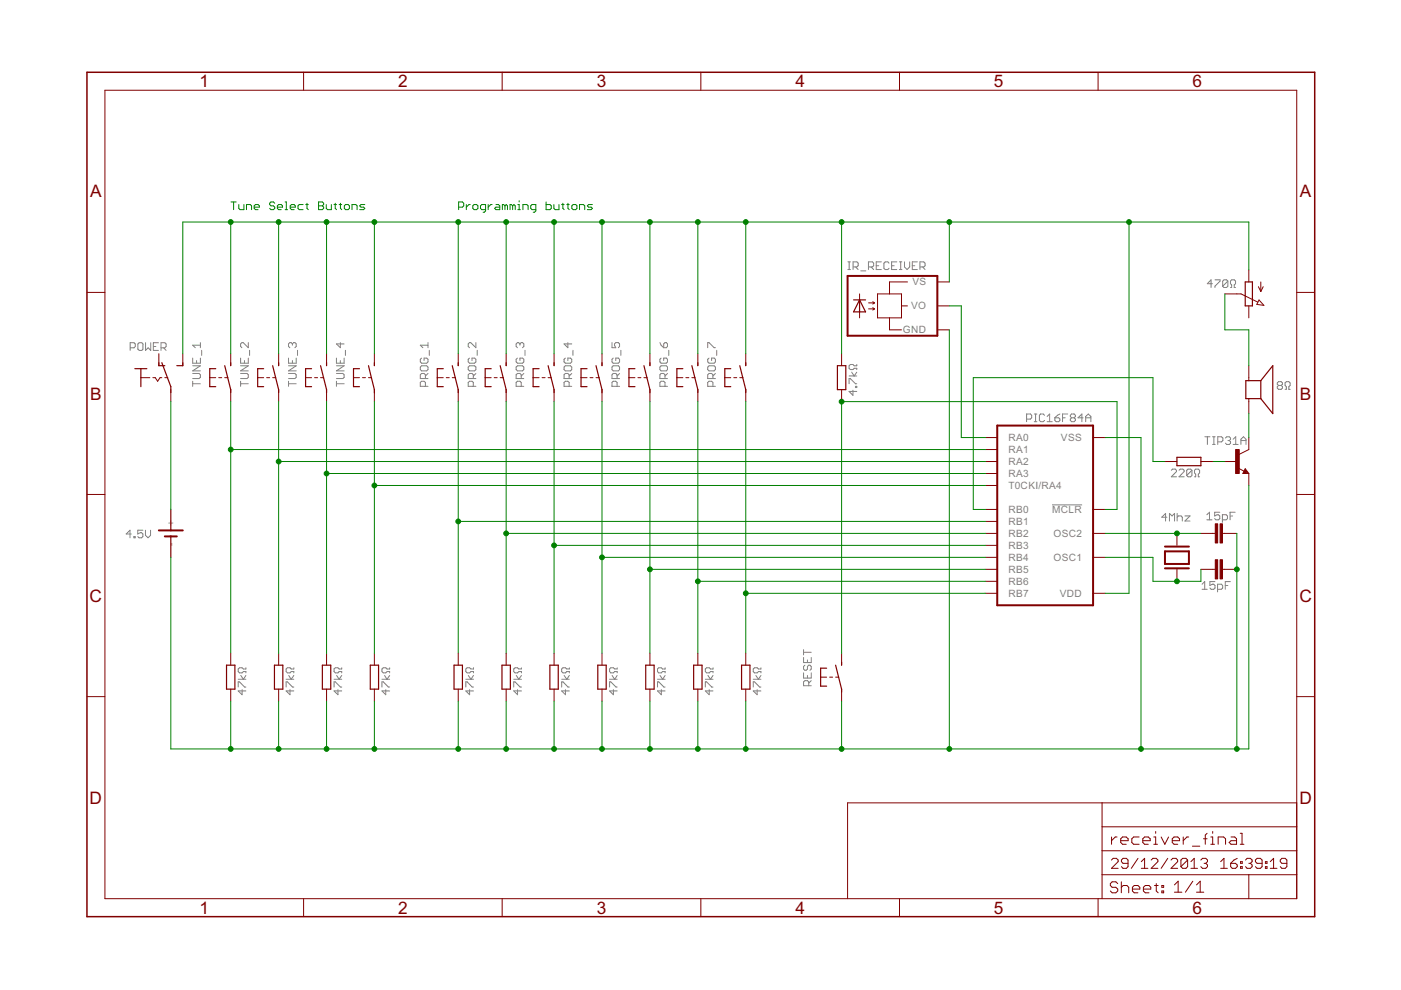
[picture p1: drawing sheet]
<svg xmlns="http://www.w3.org/2000/svg" width="297mm" height="210mm" viewBox="0 0 297 210" stroke-linecap="round" stroke-linejoin="round" font-family="sans-serif">
<defs><g id="words">
<g font-size="4.1" fill="#800000">
<text x="42.3" y="18.5">1</text>
<text x="84.4" y="18.5">2</text>
<text x="126.5" y="18.5">3</text>
<text x="168.6" y="18.5">4</text>
<text x="210.7" y="18.5">5</text>
<text x="252.9" y="18.5">6</text>
<text x="19.1" y="41.9">A</text>
<text x="275.6" y="41.9">A</text>
<text x="19.1" y="84.7">B</text>
<text x="275.6" y="84.7">B</text>
<text x="19" y="127.6">C</text>
<text x="275.5" y="127.6">C</text>
<text x="19" y="170.4">D</text>
<text x="275.5" y="170.4">D</text>
<text x="42.3" y="193.7">1</text>
<text x="84.4" y="193.7">2</text>
<text x="126.5" y="193.7">3</text>
<text x="168.6" y="193.7">4</text>
<text x="210.7" y="193.7">5</text>
<text x="252.9" y="193.7">6</text>
</g>
<g font-size="2.4" fill="#808080">
<text x="193.2" y="65.6">VO</text>
<text x="193.4" y="60.5">VS</text>
<text x="191.4" y="70.7">GND</text>
<text x="213.8" y="93.5">RA0</text>
<text x="225" y="93.5">VSS</text>
<text x="213.8" y="96.1">RA1</text>
<text x="213.8" y="98.6">RA2</text>
<text x="213.8" y="101.2">RA3</text>
<text x="213.8" y="103.7">T0CKI/RA4</text>
<text x="37" y="111.6" transform="rotate(-90 37 111.6)">+</text>
<text x="213.8" y="108.8">RB0</text>
<text x="213.8" y="111.3">RB1</text>
<text x="213.8" y="113.9">RB2</text>
<text x="223.1" y="108.8">MCLR</text>
<text x="223.4" y="113.9">OSC2</text>
<text x="37" y="115.8" transform="rotate(-90 37 115.8)">-</text>
<text x="213.8" y="116.4">RB3</text>
<text x="213.8" y="118.9">RB4</text>
<text x="223.4" y="118.9">OSC1</text>
<text x="213.8" y="121.5">RB5</text>
<text x="213.8" y="124">RB6</text>
<text x="213.8" y="126.6">RB7</text>
<text x="224.7" y="126.6">VDD</text>
</g>
</g></defs>
<g fill="none" stroke="#808080" stroke-width=".21">
<path d="M179.8 57.1h.5M179.8 55.5h.5M180 55.5v1.6M180.9 56.6h.8l.2-.3v-.5l-.2-.3h-.8v1.6M181.4 56.6l.5 .5M182.5 57.4h1.1M184.1 56.6h.9l.2-.3v-.5l-.2-.3h-.9v1.6M184.7 56.6l.5 .5M185.8 56.3h.5M186.9 55.5h-1.1v1.6h1.1M188.5 55.8l-.3-.3h-.5l-.3 .3v1.1l.3 .2h.5l.3-.2M189 56.3h.6"/>
<path d="M190.1 55.5h-1.1v1.6h1.1M190.7 57.1h.5M190.7 55.5h.5M191 55.5v1.6M191.8 55.5v1.1l.5 .5 .6-.5v-1.1M193.4 56.3h.6M194.5 55.5h-1.1v1.6h1.1M195.1 56.6h.8l.2-.3v-.5l-.2-.3h-.8v1.6M195.6 56.6l.5 .5M257.6 59.3h1.1v.3l-1.1 1.1v.3M260.3 59.6l-.2-.3h-.6l-.3 .3v1.1M260.3 59.6v1.1l-.2 .3h-.6l-.3-.3"/>
<path d="M260.3 59.6l-1.1 1.1M27.6 73.7h.8l.3-.2v-.6l-.3-.2h-.8v1.6M29.5 72.7h.6l.2 .2v1.1l-.2 .3h-.6l-.3-.3v-1.1zM30.9 72.7v1.6l.5-.6 .6 .6v-1.6M32.5 73.5h.5M33.6 72.7h-1.1v1.6h1.1M34.1 73.7h.9l.2-.2v-.6l-.2-.2h-.9v1.6M34.7 73.7l.5 .6M40.9 77.6h1.6l-1.6 1h1.6M40.9 75.9v1.1h1.6v-1.1M40.9 79.2h1.3l.3 .3v.5l-.3 .3h-1.3M41.7 76.5v.5"/>
<path d="M42.5 72.6v1.1M42.5 73.2h-1.6l.5 .5M42.8 74.3v1.1M51 77.6h1.6l-1.6 1h1.6M51 79.2h1.4l.2 .3v.5l-.2 .3h-1.4M51 75.9v1.1h1.6v-1.1M51.8 76.5v.5M52.6 72.6v1.1l-1-1.1h-.3l-.3 .3v.5l.3 .3M52.9 74.3v1.1M61.2 77.6h1.6l-1.6 1h1.6M61.2 79.2h1.3l.3 .3v.5l-.3 .3h-1.3M61.2 75.9v1.1h1.6v-1.1"/>
<path d="M62 72.9l-.3-.3h-.3l-.2 .3v.5l.2 .3M62 72.9l.3-.3h.2l.3 .3v.5l-.3 .3M62 72.9v.3M62 76.5v.5M63.1 74.3v1.1M71.3 77.6h1.7l-1.7 1h1.7M71.3 79.2h1.4l.3 .3v.5l-.3 .3h-1.4M71.3 75.9v1.1h1.7v-1.1M72.2 72.6v1.1l-.9-.8h1.7M72.2 76.5v.5M73.2 74.3v1.1M89.1 77.8l.3-.2h1.1l.2 .2v.6l-.2 .2h-1.1l-.3-.2z"/>
<path d="M89.4 75.9l-.3 .3v.5l.3 .3h1.1l.2-.3v-.5l-.2-.3h-.6v.6M90.7 73.2h-1.6l.6 .5M90.7 79.2l-.5 .5M90.7 72.6v1.1M91 74.3v1.1M99.3 77.8l.2-.2h1.1l.3 .2v.6l-.3 .2h-1.1l-.2-.2zM99.5 75.9l-.2 .3v.5l.2 .3h1.1l.3-.3v-.5l-.3-.3h-.5v.6M100.9 72.6v1.1l-1.1-1.1h-.3l-.2 .3v.5l.2 .3M100.9 79.2l-.5 .5M101.2 74.3v1.1M109.4 77.8l.3-.2h1.1l.3 .2v.6l-.3 .2h-1.1l-.3-.2zM109.7 75.9l-.3 .3v.5l.3 .3h1.1l.3-.3v-.5l-.3-.3h-.6v.6"/>
<path d="M110.2 72.9l-.2-.3h-.3l-.3 .3v.5l.3 .3M110.2 72.9l.3-.3h.3l.3 .3v.5l-.3 .3M110.2 72.9v.3M111.1 79.2l-.6 .5M111.3 74.3v1.1M119.6 77.8l.3-.2h1l.3 .2v.6l-.3 .2h-1l-.3-.2zM119.9 75.9l-.3 .3v.5l.3 .3h1l.3-.3v-.5l-.3-.3h-.5v.6M120.4 72.6v1.1l-.8-.8h1.6M121.2 79.2l-.5 .5M121.5 74.3v1.1M129.8 72.6v1.1h.8l-.3-.5v-.3l.3-.3h.5l.3 .3v.5l-.3 .3M130 77.6h1.1l.3 .2v.6l-.3 .2h-1.1l-.2-.2v-.6z"/>
<path d="M130 75.9l-.2 .3v.5l.2 .3h1.1l.3-.3v-.5l-.3-.3h-.5v.6M131.4 79.2l-.6 .5M131.6 74.3v1.1M139.9 72.6l.3 .6 .5 .5M140.2 77.6h1.1l.2 .2v.6l-.2 .2h-1.1l-.3-.2v-.6zM140.2 75.9l-.3 .3v.5l.3 .3h1.1l.2-.3v-.5l-.2-.3h-.6v.6M140.7 72.9l.3-.3h.3l.2 .3v.5l-.2 .3h-.6zM141.5 79.2l-.5 .5M141.8 74.3v1.1M150.1 77.8l.2-.2h1.1l.3 .2v.6l-.3 .2h-1.1l-.2-.2zM150.1 73.7v-1.1h.2l1.1 1.1h.3M150.3 75.9l-.2 .3v.5l.2 .3h1.1l.3-.3v-.5l-.3-.3h-.5v.6"/>
<path d="M151.7 79.2l-.5 .5M152 74.3v1.1M180 79.7h1.7M180.6 78.9l.5 .8 .6-.8M181.7 77.3v.3h-.6l-.3-.3h-.5l-.3 .3v.5l.3 .3h.5l.3-.3h.6v.3M257 60.2h-1l.8-.9v1.7M260.9 61h.2v-.6l-.2-.2v-.6l.2-.3h.6l.3 .3v.6l-.3 .2v.6h.3M40.9 81.4h1.6M40.9 80.8v1.1M51 81.4h1.6M51 80.8v1.1M61.2 81.4h1.6"/>
<path d="M61.2 80.8v1.1M71.3 81.4h1.7M71.3 80.8v1.1M90.2 81.9v-.8l-.3-.3h-.5l-.3 .3v.8h1.6M90.2 80.3v-.8l-.3-.3h-.5l-.3 .3v.8h1.6M100.4 81.9v-.8l-.3-.3h-.6l-.2 .3v.8h1.6M100.4 80.3v-.8l-.3-.3h-.6l-.2 .3v.8h1.6M110.5 81.9v-.8l-.3-.3h-.5l-.3 .3v.8h1.7M110.5 80.3v-.8l-.3-.3h-.5l-.3 .3v.8h1.7M120.7 80.3v-.8l-.3-.3h-.5l-.3 .3v.8h1.6M120.7 81.9v-.8l-.3-.3h-.5l-.3 .3v.8h1.6M130.8 81.9v-.8l-.2-.3h-.6l-.2 .3v.8h1.6"/>
<path d="M130.8 80.3v-.8l-.2-.3h-.6l-.2 .3v.8h1.6M141 80.3v-.8l-.3-.3h-.5l-.3 .3v.8h1.6M141 81.9v-.8l-.3-.3h-.5l-.3 .3v.8h1.6M151.2 80.3v-.8l-.3-.3h-.6l-.2 .3v.8h1.6M151.2 81.9v-.8l-.3-.3h-.6l-.2 .3v.8h1.6M180 81.4v-1.1h.3l1.1 1.1h.3M180.8 82.7v1.1l-.8-.8h1.7M181.4 81.9h.3v.3h-.3zM217.7 88.9h.8l.2-.3v-.5l-.2-.3h-.8v1.6M219.3 87.8h.5M219.3 89.4h.5M219.6 87.8v1.6"/>
<path d="M221.5 88.1l-.3-.3h-.6l-.2 .3v1l.2 .3h.6l.3-.3M222 89.4h1.1M222 88.3l.5-.5v1.6M223.6 88.6h.9l.2 .3v.2l-.2 .3h-.6l-.3-.3zM224.7 87.8l-1.1 .8M225.3 88.6h.5M226.4 87.8h-1.1v1.6M227.2 88.6l-.3-.3v-.2l.3-.3h.5l.3 .3v.2l-.3 .3M227.2 88.6l-.3 .3v.2l.3 .3h.5l.3-.3v-.2l-.3-.3M227.2 88.6h.5M229.6 88.6h-1l.8-.8v1.6M230.2 88.6h1.1"/>
<path d="M230.2 89.4v-1.1l.5-.5 .6 .5v1.1M248.3 99.7l.3-.2h.6l.2 .2v.3l-1.1 1.1h1.1M250 99.7l.3-.2h.5l.3 .2v.3l-1.1 1.1h1.1M252.7 99.7v1.1l-.3 .3h-.5l-.3-.3M252.7 99.7l-.3-.2h-.5l-.3 .2v1.1M252.7 99.7l-1.1 1.1M255.5 92.6h1M256 92.6v1.6M257.1 92.6h.5M257.1 94.2h.5M257.4 92.6v1.6M258.2 93.7h.8l.3-.3v-.5l-.3-.3h-.8v1.6"/>
<path d="M259.8 92.9l.3-.3h.5l.3 .3v.2l-.3 .3M260.3 93.4h.3M260.6 93.4l.3 .3v.3l-.3 .2h-.5l-.3-.2M261.5 94.2h1M261.5 93.1l.5-.5v1.6M263.1 93.4h1.1M263.1 94.2v-1.1l.5-.5 .6 .5v1.1M271.1 81.7l-.3-.2v-.3l.3-.3h.5l.3 .3v.3l-.3 .2M271.1 81.7l-.3 .3v.3l.3 .2h.5l.3-.2v-.3l-.3-.3M271.1 81.7h.5M272.5 82.5h.2v-.5l-.2-.3v-.5l.2-.3h.6l.2 .3v.5l-.2 .3v.5h.2M27.8 113.2h-1l.8-.8v1.6"/>
<path d="M28.4 113.8h.3v.2h-.3zM30.3 112.4h-1.1v.8l.8-.3 .3 .3v.6l-.3 .2h-.5l-.3-.2M30.8 112.4v1.1l.6 .5 .5-.5v-1.1M223.1 107h6.3M247.4 109.7h-1.1l.8-.8v1.6M247.9 110.5v-1.6l.6 .5 .5-.5v1.6M249.6 108.9v1.6M249.6 109.7l.3-.3h.5l.3 .3v.8M251.2 109.4h1.1l-1.1 1.1h1.1M253.3 101.1h.2v-.6l-.2-.2v-.6l.2-.2h.6l.2 .2v.6l-.2 .2v.6h.2M255.9 109.1l.5-.5v1.6M255.9 110.2h1.1"/>
<path d="M258.6 108.6h-1.1v.8l.6-.3h.2l.3 .3v.6l-.3 .2h-.5l-.3-.2M259.2 110.2h.8l.2-.2v-.6l-.2-.3h-.8v1.7M260.8 109.4h.5M261.9 108.6h-1.1v1.6M170.4 137.8v1.1M170.4 139.4v1.1h1.6v-1.1M170.4 138.3h1.6M171.2 139.9v.6M254.9 123.9l.5-.6v1.6M254.9 124.9h1M257.6 123.3h-1.1v.8l.5-.2h.3l.3 .2v.6l-.3 .2h-.5l-.3-.2M258.1 124.9h.9l.2-.2v-.6l-.2-.2h-.9v1.6"/>
<path d="M259.8 124.1h.5M260.9 123.3h-1.1v1.6M50.5 145.7v-1.1h.3l1.1 1.1h.2M50.5 144h1.6M51.1 143.2l.5 .8 .5-.8M51.3 146.2v1.1l-.8-.8h1.6M52.1 141.6v.2h-.5l-.3-.2h-.5l-.3 .2v.6l.3 .3h.5l.3-.3h.5v.3M60.7 145.7v-1.1h.2l1.1 1.1h.3M60.7 144h1.6M61.2 143.2l.5 .8 .6-.8M61.5 146.2v1.1l-.8-.8h1.6M62.3 141.6v.2h-.6l-.2-.2h-.6l-.2 .2v.6l.2 .3h.6l.2-.3h.6v.3"/>
<path d="M70.8 145.7v-1.1h.3l1.1 1.1h.3M70.8 144h1.7M71.4 143.2l.5 .8 .6-.8M71.6 146.2v1.1l-.8-.8h1.7M72.5 141.6v.2h-.6l-.3-.2h-.5l-.3 .2v.6l.3 .3h.5l.3-.3h.6v.3M81 145.7v-1.1h.3l1 1.1h.3M81 144h1.6M81.5 143.2l.6 .8 .5-.8M81.8 146.2v1.1l-.8-.8h1.6M82.6 141.6v.2h-.5l-.3-.2h-.5l-.3 .2v.6l.3 .3h.5l.3-.3h.5v.3M98.8 145.7v-1.1h.2l1.1 1.1h.3M98.8 144h1.6"/>
<path d="M99.3 143.2l.5 .8 .6-.8M99.6 146.2v1.1l-.8-.8h1.6M100.4 141.6v.2h-.6l-.2-.2h-.6l-.2 .2v.6l.2 .3h.6l.2-.3h.6v.3M108.9 145.7v-1.1h.3l1.1 1.1h.3M108.9 144h1.7M109.5 143.2l.5 .8 .6-.8M109.7 146.2v1.1l-.8-.8h1.7M110.6 141.6v.2h-.6l-.3-.2h-.5l-.3 .2v.6l.3 .3h.5l.3-.3h.6v.3M119.1 145.7v-1.1h.3l1 1.1h.3M119.1 144h1.6M119.6 143.2l.6 .8 .5-.8M119.9 146.2v1.1l-.8-.8h1.6"/>
<path d="M120.7 141.6v.2h-.5l-.3-.2h-.5l-.3 .2v.6l.3 .3h.5l.3-.3h.5v.3M129.2 145.7v-1.1h.3l1.1 1.1h.3M129.2 144h1.7M129.8 143.2l.5 .8 .6-.8M130 146.2v1.1l-.8-.8h1.7M130.9 141.6v.2h-.6l-.3-.2h-.5l-.3 .2v.6l.3 .3h.5l.3-.3h.6v.3M139.4 145.7v-1.1h.3l1.1 1.1h.2M139.4 144h1.6M139.9 143.2l.6 .8 .5-.8M140.2 146.2v1.1l-.8-.8h1.6M141 141.6v.2h-.5l-.3-.2h-.5l-.3 .2v.6l.3 .3h.5l.3-.3h.5v.3M149.5 145.7v-1.1h.3l1.1 1.1h.3"/>
<path d="M149.5 144h1.7M150.1 143.2l.5 .8 .6-.8M150.4 146.2v1.1l-.9-.8h1.7M151.2 141.6v.2h-.6l-.2-.2h-.6l-.3 .2v.6l.3 .3h.6l.2-.3h.6v.3M159.7 145.7v-1.1h.3l1.1 1.1h.2M159.7 144h1.6M160.3 143.2l.5 .8 .5-.8M160.5 146.2v1.1l-.8-.8h1.6M161.3 141.6v.2h-.5l-.3-.2h-.5l-.3 .2v.6l.3 .3h.5l.3-.3h.5v.3M170.4 142.7v1.1h1.6v-1.1M170.6 141l-.2 .3v.6l.2 .2h.3l.3-.2v-.6l.3-.3h.2l.3 .3v.6l-.3 .2M171.2 143.2v.6"/>
<path d="M171.5 145.4v-.8l-.3-.3h-.6l-.2 .3v.8h1.6M172 144.3l-.5 .5"/>
</g>
<path d="M179.7 58.5h19v12.7h-19zM211.4 90.2h20.4v38.1h-20.4zM33.7 112.5h5.1M34.9 113.7h2.6M247 116.9h5.1v2.7h-5.1zM247 115.9h5.1M247 120.5h5.1" fill="none" stroke="#800000" stroke-width=".42"/>
<g fill="none" stroke="#800000" stroke-width=".21">
<path d="M22.2 19.1h252.7v171.4h-252.7zM64.4 15.3v3.8M106.5 15.3v3.8M148.6 15.3v3.8M190.7 15.3v3.8M232.8 15.3v3.8M192.4 59.8h-3.8v2.5M198.7 59.8h2.6M264.8 57.2v2.6M267.3 59.8v2M18.4 62h3.8M33.7 75v2.5"/>
<path d="M38.8 75v2.5M48.9 75v2.5M59.1 75v2.5M69.2 75v2.5M79.4 75v2.5M97.2 75v2.5M107.3 75v2.5M117.5 75v2.5M127.6 75v2.5M137.8 75v2.5M148 75v2.5M158.1 75v2.5"/>
<path d="M178.4 75v2.5M182.2 62.3v1.3M182.2 66.1v1.3M184.1 64.2h1.3M184.1 65.5h1.3M185 64l.4 .2M185 65.2l.4 .3M185.4 64.2l-.4 .3M185.4 65.5l-.4 .2M186.1 62.3h5v5.1h-5zM188.6 67.4v2.5h2.5M191.1 64.9h1.3"/>
<path d="M198.7 64.9h2.6M198.7 69.9h2.6M259.7 62.3h3.4l3.6 1.8M264.8 64.9v2.5M264.8 77.5v3.2M266.8 60.8l.5 1M266.9 63.6l1.1 1.1-1.5-.2zM267.8 60.8l-.5 1M274.9 62h3.8M29.9 80.1h1.9M32.4 80.1h.5l.5 .7 .5-.7h.4M34.9 80.1h.7"/>
<path d="M36.2 82.6v2.6M44.5 80.1h1.2M46.4 80.1h.6M47.6 80.1h.7M48.9 82.6v2.6M54.6 80.1h1.3M56.5 80.1h.7M57.8 80.1h.6M59.1 82.6v2.6M64.8 80.1h1.3M66.7 80.1h.6M68 80.1h.6"/>
<path d="M69.2 82.6v2.6M75 80.1h1.2M76.9 80.1h.6M78.1 80.1h.6M79.4 82.6v2.6M92.7 80.1h1.3M94.6 80.1h.6M95.9 80.1h.6M97.2 82.6v2.6M102.9 80.1h1.2M104.8 80.1h.6M106 80.1h.7"/>
<path d="M107.3 82.6v2.6M113 80.1h1.3M114.9 80.1h.7M116.2 80.1h.6M117.5 82.6v2.6M123.2 80.1h1.3M125.1 80.1h.6M126.4 80.1h.6M127.6 82.6v2.6M133.3 80.1h1.3M135.3 80.1h.6M136.5 80.1h.7"/>
<path d="M137.8 82.6v2.6M143.5 80.1h1.3M145.4 80.1h.6M146.7 80.1h.6M148 82.6v2.6M153.7 80.1h1.2M155.6 80.1h.6M156.8 80.1h.7M158.1 82.6v2.6M178.4 82.6v2.6M208.9 92.8h2.5M208.9 95.3h2.5"/>
<path d="M208.9 97.9h2.5M231.8 92.8h2.5M247 97.9h2.5M254.6 97.9h2.6M259.7 97.9h2.5M262.6 99.3l1.2 .6M264 99.4l.8 1h-1.3zM264.8 92.8v2.5l-2.1 1M264.8 84.5v3.2M18.4 104.8h3.8M208.9 108h2.5M208.9 118.2h2.5"/>
<path d="M208.9 100.4h2.5M208.9 102.9h2.5M208.9 110.6h2.5M208.9 113.1h2.5M208.9 115.6h2.5M231.8 108h2.5M231.8 118.2h2.5M231.8 113.1h2.5M249.5 113.1v2.5M254.6 113.1h3.1M259.2 113.1h3M264.8 100.4v2.5"/>
<path d="M274.9 104.8h3.8M48.9 138.5v2.5M59.1 138.5v2.5M69.2 138.5v2.5M79.4 138.5v2.5M97.2 138.5v2.5M107.3 138.5v2.5M117.5 138.5v2.5M127.6 138.5v2.5M137.8 138.5v2.5M148 138.5v2.5M158.1 138.5v2.5"/>
<path d="M178.4 138.5v2.5M208.9 120.7h2.5M208.9 123.3h2.5M208.9 125.8h2.5M231.8 125.8h2.5M249.5 120.7v2.6M254.6 120.7h3.1M259.2 120.7h3M18.4 147.7h3.8M48.9 146.1v2.6M59.1 146.1v2.6M69.2 146.1v2.6"/>
<path d="M79.4 146.1v2.6M97.2 146.1v2.6M107.3 146.1v2.6M117.5 146.1v2.6M127.6 146.1v2.6M137.8 146.1v2.6M148 146.1v2.6M158.1 146.1v2.6M174 143.6h1.3M175.9 143.6h.6M177.2 143.6h.6M178.4 146.1v2.6"/>
<path d="M274.9 147.7h3.8M233.7 170.2v20.3M233.7 175.3h41.2M235.7 177.5v1.5M236.8 177.5h-.3l-.8 .7M237.6 178.2h1.6v-.4l-.4-.3h-.8l-.4 .3v.8l.4 .4h.8M241.5 177.5h-1.2l-.3 .3v.8l.3 .4h1.2M242.3 178.2h1.6v-.4l-.4-.3h-.8l-.4 .3v.8l.4 .4h.8M244.6 177.5h.4v1.5M244.6 179h.8M245 176.3v.4M246.2 177.5l.8 1.5 .8-1.5"/>
<path d="M248.5 178.2h1.6v-.4l-.4-.3h-.8l-.4 .3v.8l.4 .4h.8M250.9 177.5v1.5M252 177.5h-.3l-.8 .7M252.8 179.4h1.6M255.2 177.8h.7M255.9 176.7l-.4 .4v1.9M256.7 177.5h.4v1.5M256.7 179h.8M257.1 176.3v.4M258.3 179v-1.5h1.1l.4 .3v1.2M261 177.5h.8l.4 .3v1.2h-1.2l-.4-.4 .4-.4h1.2M263 179h.7"/>
<path d="M263 176.7h.3v2.3M274.9 170.2h-95.2v20.3M64.4 190.5v3.9M106.5 190.5v3.9M148.6 190.5v3.9M190.7 190.5v3.9M232.8 190.5v3.9M233.7 185.5h41.2M233.7 180.4h41.2M235.6 182.4l.4-.4h.7l.4 .4v.3l-1.5 1.4h1.5M237 187.3l-.4-.3h-.8l-.4 .3v.4l.4 .4h.8l.4 .4v.4l-.4 .4h-.8l-.4-.4M237.7 187v2.3"/>
<path d="M237.7 188.1l.4-.4h.8l.4 .4v1.2M239.2 183h-1.1l-.3-.3v-.3l.3-.4h.7l.4 .4v1.3l-.4 .4h-.7l-.3-.4M240.1 188.5h1.6v-.4l-.4-.4h-.8l-.4 .4v.8l.4 .4h.8M241.3 182l-1.4 2.1M242 184.1h1.4M242 182.7l.7-.7v2.1M242.4 188.5h1.6v-.4l-.4-.4h-.8l-.4 .4v.8l.4 .4h.8M244.1 182.4l.3-.4h.7l.4 .4v.3l-1.4 1.4h1.4M244.8 187.7h.8M245.2 187.3v1.6l.4 .4M246.3 187.7h.4v.4h-.4zM246.3 188.9h.4v.4h-.4z"/>
<path d="M247.6 182l-1.4 2.1M248.3 182.4l.3-.4h.7l.4 .4v.3l-1.4 1.4h1.4M249 187.6l.8-.8v2.4M249 189.2h1.6M251.8 182.4v1.3l-.4 .4h-.7l-.3-.4M251.8 182.4l-.4-.4h-.7l-.3 .4v1.3M251.8 182.4l-1.4 1.3M252.5 184.1h1.4M252.5 182.7l.7-.7v2.1M252.9 186.8l-1.6 2.4M253.7 189.2h1.5M253.7 187.6l.8-.8v2.4"/>
<path d="M254.6 182.4l.4-.4h.7l.3 .4v.3l-.3 .3M255.3 183h.4M255.7 183l.3 .4v.3l-.3 .4h-.7l-.4-.4M258.8 184.1h1.4M258.8 182.7l.7-.7v2.1M260.9 183h1.1l.3 .4v.3l-.3 .4h-.7l-.4-.4zM262.3 182l-.7 .4-.7 .6M263 183.7h.4v.4h-.4zM263 182.7h.4v.3h-.4zM264.1 182.4l.3-.4h.7l.4 .4v.3l-.4 .3M264.8 185.5v5M264.8 183h.3"/>
<path d="M265.1 183l.4 .4v.3l-.4 .4h-.7l-.3-.4M267.6 183h-1.1l-.3-.3v-.3l.3-.4h.7l.4 .4v1.3l-.4 .4h-.7l-.3-.4M268.3 183.7h.3v.4h-.3zM268.3 182.7h.3v.3h-.3zM269.3 184.1h1.4M269.3 182.7l.7-.7v2.1M272.8 183h-1l-.4-.3v-.3l.4-.4h.7l.3 .4v1.3l-.3 .4h-.7l-.4-.4"/>
</g>
<g fill="none" stroke="#800000" stroke-width=".25">
<path d="M264 59.8h1.5v5.1h-1.5zM28.6 78.2h2.5M29.9 78.2v3.8M33.7 76.9v.6h1.2M34.3 76.9l1.9 5.1v1.2M38.8 76.9v.6h-1.3M45.7 78.2h-1.2v3.8h1.2M47.6 77.5l1.3 5.1v.6M48.9 76.9v.6M55.9 78.2h-1.3v3.8h1.3M57.8 77.5l1.3 5.1v.6M59.1 76.9v.6"/>
<path d="M66.1 78.2h-1.3v3.8h1.3M68 77.5l1.2 5.1v.6M69.2 76.9v.6M76.2 78.2h-1.2v3.8h1.2M78.1 77.5l1.3 5.1v.6M79.4 76.9v.6M94 78.2h-1.3v3.8h1.3M95.9 77.5l1.3 5.1v.6M97.2 76.9v.6M104.1 78.2h-1.2v3.8h1.2M106 77.5l1.3 5.1v.6M107.3 76.9v.6"/>
<path d="M114.3 78.2h-1.3v3.8h1.3M116.2 77.5l1.3 5.1v.6M117.5 76.9v.6M124.5 78.2h-1.3v3.8h1.3M126.4 77.5l1.2 5.1v.6M127.6 76.9v.6M134.6 78.2h-1.3v3.8h1.3M136.5 77.5l1.3 5.1v.6M137.8 76.9v.6M144.8 78.2h-1.3v3.8h1.3M146.7 77.5l1.3 5.1v.6M148 76.9v.6"/>
<path d="M154.9 78.2h-1.2v3.8h1.2M156.8 77.5l1.3 5.1v.6M158.1 76.9v.6M177.5 77.5h1.8v5.1h-1.8zM181 63.6h2.5M182.2 63.6l1.3 2.5h-2.5zM182.2 63.6v2.5M249.5 97h5.1v1.7h-5.1zM264 99.9l.1 .2h-.3l.2-.5 .5 .7h-.7M267.3 80.7h-3.2v3.8h3.2M267.3 80.7v3.8M267.3 80.7l2.6-3.2v10.2l-2.6-3.2"/>
<path d="M36.2 108v4.5M36.2 113.7v4.5M48 141h1.8v5.1h-1.8zM58.2 141h1.8v5.1h-1.8zM68.3 141h1.8v5.1h-1.8zM78.5 141h1.8v5.1h-1.8zM96.3 141h1.7v5.1h-1.7zM106.4 141h1.8v5.1h-1.8zM116.6 141h1.8v5.1h-1.8zM126.7 141h1.8v5.1h-1.8zM136.9 141h1.8v5.1h-1.8zM147.1 141h1.7v5.1h-1.7z"/>
<path d="M157.2 141h1.8v5.1h-1.8zM175.3 141.7h-1.3v3.8h1.3M177.2 141l1.2 5.1v.6M178.4 140.4v.6"/>
</g>
<g fill="#800000" stroke="#800000" stroke-width=".21">
<path d="M262 95.3h.7v5.1h-.7z"/>
<path d="M257.7 111.1h.5v4h-.5z"/>
<path d="M258.7 111.1h.5v4h-.5z"/>
<path d="M257.7 118.7h.5v4h-.5z"/>
<path d="M258.7 118.7h.5v4h-.5z"/>
</g>
<path d="M18.4 15.3h260.3v179.1h-260.3z" fill="none" stroke="#800000" stroke-width=".32"/>
<g fill="none" stroke="#008000" stroke-width=".21">
<path d="M48.9 47.1v27.9M49 42.8h1.1M49.5 42.8v1.6M50.6 43.4v.8l.3 .2h.8v-1M52.3 44.4v-1h.8l.2 .2v.8M53.9 43.9h1.1v-.3l-.3-.2h-.5l-.3 .2v.6l.3 .2h.5M58.3 43.1l-.3-.3h-.6l-.2 .3v.3l.2 .2h.6l.3 .3v.3l-.3 .2h-.6l-.2-.2M58.8 43.9h1.1v-.3l-.3-.2h-.5l-.3 .2v.6l.3 .2h.5M59.1 47.1v27.9M60.5 42.8h.2v1.6M60.5 44.4h.5M61.5 43.9h1.1v-.3l-.2-.2h-.6l-.3 .2v.6l.3 .2h.6"/>
<path d="M64.3 43.4h-.9l-.2 .2v.6l.2 .2h.9M64.8 43.4h.6M65.1 43.1v1.1l.3 .2M67.5 42.8h.8l.3 .3v.3l-.3 .2 .3 .3v.3l-.3 .2h-.8zM67.5 43.6h.8M69.2 43.4v.8l.2 .2h.9v-1M69.2 47.1v27.9M70.8 43.4h.6M71.1 43.1v1.1l.3 .2M71.9 43.4h.6M72.2 43.1v1.1l.3 .2M73.3 43.4h.5l.3 .2v.6l-.3 .2h-.5l-.3-.2v-.6z"/>
<path d="M74.6 44.4v-1h.8l.3 .2v.8M77.3 43.4h-.8l-.2 .2 .2 .3h.6l.2 .3-.2 .2h-.8M79.4 47.1v27.9M97.2 47.1v27.9M97.2 43.9h.8l.3-.3v-.5l-.3-.3h-.8v1.6M98.9 43.4v1M99.7 43.4h-.3l-.5 .5M100.2 43.6l.3-.2h.5l.3 .2v.6l-.3 .2h-.5l-.3-.2zM103 44.4h-.8l-.3-.2v-.6l.3-.2h.8v1.3l-.3 .3h-.3M103.5 43.4v1M104.3 43.4h-.2l-.6 .5M105.2 43.4h.5l.3 .2v.8h-.8l-.3-.2 .3-.3h.8"/>
<path d="M107.1 43.6l-.3-.2h-.3v1M107.1 43.6v.8M107.1 43.6l.2-.2 .3 .2v.8M107.3 47.1v27.9M108.7 43.6l-.3-.2h-.3v1M108.7 43.6v.8M108.7 43.6l.3-.2 .2 .2v.8M109.8 44.4h.5M109.8 43.4h.3v1M110.1 42.6v.2M110.9 44.4v-1h.8l.3 .2v.8M113.6 44.4h-.8l-.3-.2v-.6l.3-.2h.8v1.3l-.3 .3h-.2"/>
<path d="M115.8 42.8v1.6h.8l.3-.2v-.6l-.3-.2h-.8M117.4 43.4v.8l.3 .2h.8v-1M117.5 47.1v27.9M119.1 43.4h.5M119.3 43.1v1.1l.3 .2M120.2 43.4h.5M120.4 43.1v1.1l.3 .2M121.2 43.6l.3-.2h.6l.2 .2v.6l-.2 .2h-.6l-.3-.2zM122.9 44.4v-1h.8l.3 .2v.8M125.6 43.4h-.8l-.3 .2 .3 .3h.5l.3 .3-.3 .2h-.8M127.6 47.1v27.9M137.8 47.1v27.9"/>
<path d="M148 47.1v27.9M158.1 47.1v27.9M178.4 47.1v27.9M201.3 47.1v12.7M239.4 47.1v78.7h-5.1M264.8 57.2v-10.1h-226v27.9M201.3 64.9h2.5v27.9h5.1M201.3 69.9v88.9M259.7 62.3v7.6h5.1v7.6M36.2 85.2v22.8M48.9 85.2v53.3M48.9 95.3h160"/>
<path d="M59.1 85.2v53.3M59.1 97.9h149.8M69.2 85.2v53.3M79.4 85.2v53.3M97.2 85.2v53.3M107.3 85.2v53.3M117.5 85.2v53.3M127.6 85.2v53.3M137.8 85.2v53.3M148 85.2v53.3M158.1 85.2v53.3M234.3 92.8h7.6v66"/>
<path d="M247 97.9h-2.5v-17.8h-38.1v27.9h2.5M257.2 97.9h2.5M264.8 87.7v5.1M69.2 100.4h139.7M79.4 102.9h129.5M97.2 110.6h111.7M107.3 113.1h101.6M117.5 115.6h91.4M127.6 118.2h81.3M234.3 108h2.5v-22.8h-58.4v53.3M234.3 113.1h20.3M234.3 118.2h10.2v5.1h10.1v-2.6"/>
<path d="M262.2 113.1v45.7M264.8 102.9v55.9h-228.6v-40.6M137.8 120.7h71.1M148 123.3h60.9M158.1 125.8h50.8M48.9 148.7v10.1M59.1 148.7v10.1M69.2 148.7v10.1M79.4 148.7v10.1M97.2 148.7v10.1M107.3 148.7v10.1M117.5 148.7v10.1"/>
<path d="M127.6 148.7v10.1M137.8 148.7v10.1M148 148.7v10.1M158.1 148.7v10.1M178.4 148.7v10.1"/>
</g>
<g fill="#008000" stroke="#008000" stroke-width=".21">
<circle cx="241.9" cy="158.8" r=".51"/>
<circle cx="48.9" cy="158.8" r=".51"/>
<circle cx="59.1" cy="158.8" r=".51"/>
<circle cx="69.2" cy="158.8" r=".51"/>
<circle cx="79.4" cy="158.8" r=".51"/>
<circle cx="97.2" cy="158.8" r=".51"/>
<circle cx="107.3" cy="158.8" r=".51"/>
<circle cx="117.5" cy="158.8" r=".51"/>
<circle cx="127.6" cy="158.8" r=".51"/>
<circle cx="137.8" cy="158.8" r=".51"/>
<circle cx="148" cy="158.8" r=".51"/>
<circle cx="158.1" cy="158.8" r=".51"/>
<circle cx="178.4" cy="158.8" r=".51"/>
<circle cx="262.2" cy="158.8" r=".51"/>
<circle cx="262.2" cy="120.7" r=".51"/>
<circle cx="201.3" cy="158.8" r=".51"/>
<circle cx="48.9" cy="95.3" r=".51"/>
<circle cx="59.1" cy="97.9" r=".51"/>
<circle cx="69.2" cy="100.4" r=".51"/>
<circle cx="79.4" cy="102.9" r=".51"/>
<circle cx="97.2" cy="110.6" r=".51"/>
<circle cx="107.3" cy="113.1" r=".51"/>
<circle cx="117.5" cy="115.6" r=".51"/>
<circle cx="127.6" cy="118.2" r=".51"/>
<circle cx="137.8" cy="120.7" r=".51"/>
<circle cx="148" cy="123.3" r=".51"/>
<circle cx="158.1" cy="125.8" r=".51"/>
<circle cx="178.4" cy="85.2" r=".51"/>
<circle cx="59.1" cy="47.1" r=".51"/>
<circle cx="69.2" cy="47.1" r=".51"/>
<circle cx="79.4" cy="47.1" r=".51"/>
<circle cx="97.2" cy="47.1" r=".51"/>
<circle cx="107.3" cy="47.1" r=".51"/>
<circle cx="117.5" cy="47.1" r=".51"/>
<circle cx="127.6" cy="47.1" r=".51"/>
<circle cx="137.8" cy="47.1" r=".51"/>
<circle cx="148" cy="47.1" r=".51"/>
<circle cx="158.1" cy="47.1" r=".51"/>
<circle cx="178.4" cy="47.1" r=".51"/>
<circle cx="239.4" cy="47.1" r=".51"/>
<circle cx="201.3" cy="47.1" r=".51"/>
<circle cx="48.9" cy="47.1" r=".51"/>
<circle cx="249.5" cy="113.1" r=".51"/>
<circle cx="249.5" cy="123.3" r=".51"/>
</g>
<use href="#words"/>
</svg>
